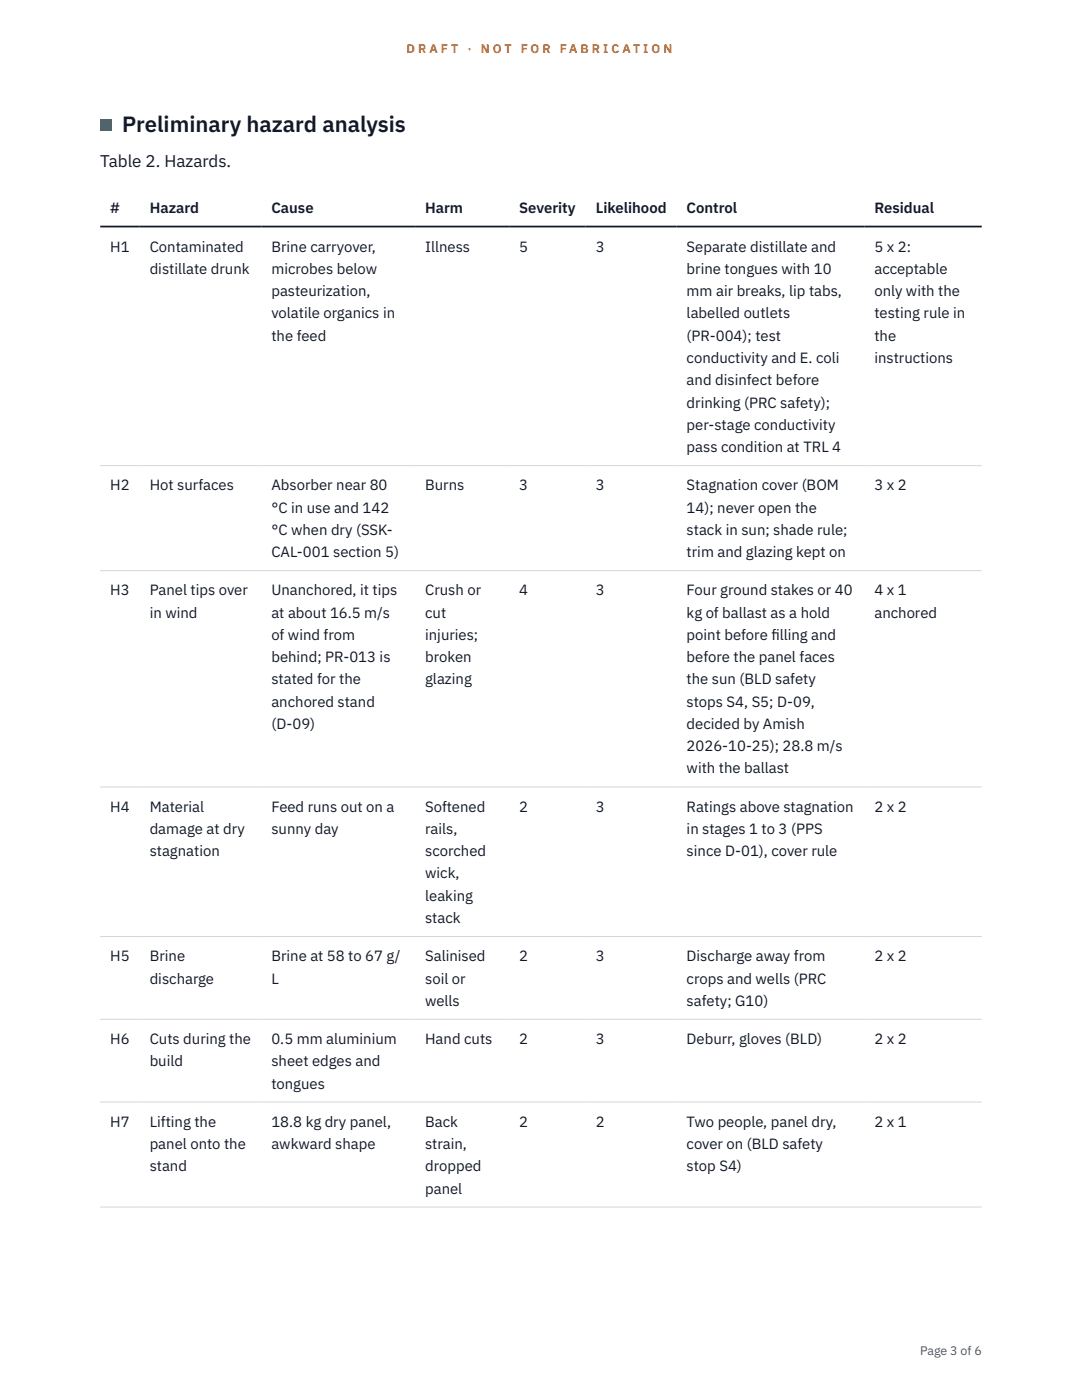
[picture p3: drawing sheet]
<svg xmlns="http://www.w3.org/2000/svg" width="216mm" height="279mm" viewBox="0 0 216 279" stroke-linecap="round" stroke-linejoin="round" font-family="sans-serif">
<defs><g id="words">
<text font-size="4.4" fill="#111827" x="24.4" y="26.4">Preliminary hazard analysis</text>
<text font-size="3.4" fill="#111827" x="20" y="33.3">Table 2. Hazards.</text>
<g font-size="3" fill="#111827">
<text x="22" y="42.4">#</text>
<text x="29.9" y="42.4">Hazard</text>
<text x="54.2" y="42.4">Cause</text>
<text x="84.8" y="42.4">Harm</text>
<text x="103.6" y="42.4">Severity</text>
<text x="118.9" y="42.4">Likelihood</text>
<text x="137" y="42.4">Control</text>
<text x="174.5" y="42.4">Residual</text>
<text x="22" y="50.2">H1</text>
<text x="29.9" y="50.2">Contaminated</text>
<text x="54.2" y="50.2">Brine carryover,</text>
<text x="84.8" y="50.2">Illness</text>
<text x="103.6" y="50.2">5</text>
<text x="118.9" y="50.2">3</text>
<text x="137" y="50.2">Separate distillate and</text>
<text x="174.5" y="50.2">5 x 2:</text>
<text x="29.9" y="54.7">distillate drunk</text>
<text x="54.2" y="54.7">microbes below</text>
<text x="54.2" y="59.1">pasteurization,</text>
<text x="137" y="54.7">brine tongues with 10</text>
<text x="137" y="59.1">mm air breaks, lip tabs,</text>
<text x="174.5" y="54.7">acceptable</text>
<text x="174.5" y="59.1">only with the</text>
<text x="54.2" y="63.6">volatile organics in</text>
<text x="137" y="63.6">labelled outlets</text>
<text x="174.5" y="63.6">testing rule in</text>
<text x="54.2" y="68">the feed</text>
<text x="137" y="68">(PR-004); test</text>
<text x="174.5" y="68">the</text>
<text x="137" y="72.4">conductivity and E. coli</text>
<text x="137" y="76.9">and disinfect before</text>
<text x="174.5" y="72.4">instructions</text>
<text x="137" y="81.3">drinking (PRC safety);</text>
<text x="137" y="85.8">per-stage conductivity</text>
<text x="137" y="90.2">pass condition at TRL 4</text>
<text x="22" y="97.8">H2</text>
<text x="29.9" y="97.8">Hot surfaces</text>
<text x="54.2" y="97.8">Absorber near 80</text>
<text x="84.8" y="97.8">Burns</text>
<text x="103.6" y="97.8">3</text>
<text x="118.9" y="97.8">3</text>
<text x="137" y="97.8">Stagnation cover (BOM</text>
<text x="174.5" y="97.8">3 x 2</text>
<text x="54.2" y="102.3">°C in use and 142</text>
<text x="54.2" y="106.7">°C when dry (SSK-</text>
<text x="137" y="102.3">14); never open the</text>
<text x="137" y="106.7">stack in sun; shade rule;</text>
<text x="54.2" y="111.2">CAL-001 section 5)</text>
<text x="137" y="111.2">trim and glazing kept on</text>
<text x="22" y="118.8">H3</text>
<text x="29.9" y="118.8">Panel tips over</text>
<text x="54.2" y="118.8">Unanchored, it tips</text>
<text x="84.8" y="118.8">Crush or</text>
<text x="103.6" y="118.8">4</text>
<text x="118.9" y="118.8">3</text>
<text x="137" y="118.8">Four ground stakes or 40</text>
<text x="174.5" y="118.8">4 x 1</text>
<text x="29.9" y="123.3">in wind</text>
<text x="54.2" y="123.3">at about 16.5 m/s</text>
<text x="84.8" y="123.3">cut</text>
<text x="137" y="123.3">kg of ballast as a hold</text>
<text x="174.5" y="123.3">anchored</text>
<text x="54.2" y="127.7">of wind from</text>
<text x="84.8" y="127.7">injuries;</text>
<text x="137" y="127.7">point before f</text>
<text x="153.9" y="127.7">illing and</text>
<text x="54.2" y="132.1">behind; PR-013 is</text>
<text x="54.2" y="136.6">stated for the</text>
<text x="84.8" y="132.1">broken</text>
<text x="84.8" y="136.6">glazing</text>
<text x="137" y="132.1">before the panel faces</text>
<text x="137" y="136.6">the sun (BLD safety</text>
<text x="54.2" y="141">anchored stand</text>
<text x="137" y="141">stops S4, S5; D-09,</text>
<text x="54.2" y="145.5">(D-09)</text>
<text x="137" y="145.5">decided by Amish</text>
<text x="137" y="149.9">2026-10-25); 28.8 m/s</text>
<text x="137" y="154.4">with the ballast</text>
<text x="22" y="162">H4</text>
<text x="29.9" y="162">Material</text>
<text x="54.2" y="162">Feed runs out on a</text>
<text x="84.8" y="162">Softened</text>
<text x="103.6" y="162">2</text>
<text x="118.9" y="162">3</text>
<text x="137" y="162">Ratings above stagnation</text>
<text x="174.5" y="162">2 x 2</text>
<text x="29.9" y="166.4">damage at dry</text>
<text x="54.2" y="166.4">sunny day</text>
<text x="84.8" y="166.4">rails,</text>
<text x="137" y="166.4">in stages 1 to 3 (PPS</text>
<text x="29.9" y="170.9">stagnation</text>
<text x="84.8" y="170.9">scorched</text>
<text x="137" y="170.9">since D-01), cover rule</text>
<text x="84.8" y="175.3">wick,</text>
<text x="84.8" y="179.8">leaking</text>
<text x="84.8" y="184.2">stack</text>
<text x="22" y="191.8">H5</text>
<text x="29.9" y="191.8">Brine</text>
<text x="54.2" y="191.8">Brine at 58 to 67 g/</text>
<text x="84.8" y="191.8">Salinised</text>
<text x="103.6" y="191.8">2</text>
<text x="118.9" y="191.8">3</text>
<text x="137" y="191.8">Discharge away from</text>
<text x="174.5" y="191.8">2 x 2</text>
<text x="29.9" y="196.3">discharge</text>
<text x="54.2" y="196.3">L</text>
<text x="84.8" y="196.3">soil or</text>
<text x="137" y="196.3">crops and wells (PRC</text>
<text x="84.8" y="200.7">wells</text>
<text x="137" y="200.7">safety; G10)</text>
<text x="22" y="208.3">H6</text>
<text x="29.9" y="208.3">Cuts during the</text>
<text x="54.2" y="208.3">0.5 mm aluminium</text>
<text x="84.8" y="208.3">Hand cuts</text>
<text x="103.6" y="208.3">2</text>
<text x="118.9" y="208.3">3</text>
<text x="137" y="208.3">Deburr, gloves (BLD)</text>
<text x="174.5" y="208.3">2 x 2</text>
<text x="29.9" y="212.8">build</text>
<text x="54.2" y="212.8">sheet edges and</text>
<text x="54.2" y="217.2">tongues</text>
<text x="22" y="224.9">H7</text>
<text x="29.9" y="224.9">Lifting the</text>
<text x="54.2" y="224.9">18.8 kg dry panel,</text>
<text x="84.8" y="224.9">Back</text>
<text x="103.6" y="224.9">2</text>
<text x="118.9" y="224.9">2</text>
<text x="137" y="224.9">Two people, panel dry,</text>
<text x="174.5" y="224.9">2 x 1</text>
<text x="29.9" y="229.3">panel onto the</text>
<text x="29.9" y="233.7">stand</text>
<text x="54.2" y="229.3">awkward shape</text>
<text x="84.8" y="229.3">strain,</text>
<text x="84.8" y="233.7">dropped</text>
<text x="137" y="229.3">cover on (BLD safety</text>
<text x="137" y="233.7">stop S4)</text>
<text x="84.8" y="238.2">panel</text>
</g>
<g font-size="2.5" fill="#b45309">
<text x="81.1" y="10.5">D R A F T</text>
<text x="93.3" y="10.5">·</text>
<text x="95.9" y="10.5">N O T</text>
<text x="103.9" y="10.5">F O R</text>
<text x="111.7" y="10.5">F A B R I C A T I O N</text>
</g>
<text font-size="2.5" fill="#4b5563" x="183.6" y="270.3">Page 3 of 6</text>
</g></defs>
<path d="M20 92.9h175.9M20 113.9h175.9M20 157.1h175.9M20 186.9h175.9M20 203.4h175.9M20 219.9h175.9M20 240.9h175.9" fill="none" stroke="#d1d5db" stroke-width=".2"/>
<path d="M20 45.2h175.9" fill="none" stroke="#111827" stroke-width=".35"/>
<path d="M20 23.8h2.2v2.2h-2.2z" fill="#0f766e"/>
<use href="#words"/>
</svg>
